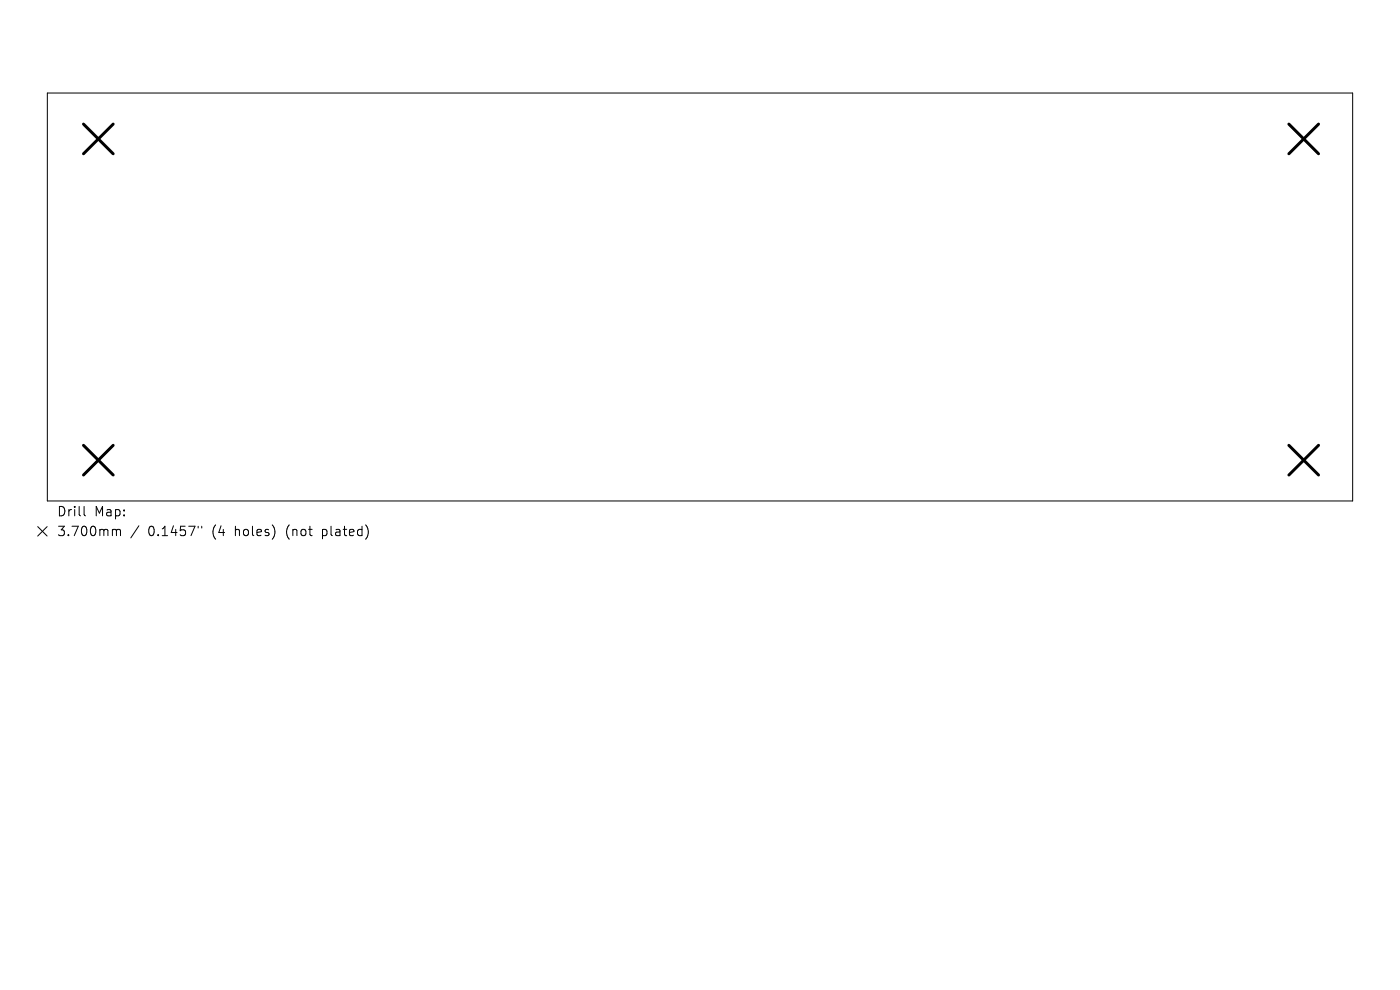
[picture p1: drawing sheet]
<svg xmlns="http://www.w3.org/2000/svg" width="297mm" height="210mm" viewBox="0 0 297 210" stroke-linecap="round" stroke-linejoin="round" font-family="sans-serif">
<defs><g id="words">
<g font-size="2.8">
<text x="12" y="109.8">Drill</text>
<text x="20" y="109.8">Map:</text>
<text x="12" y="114">3.700mm</text>
<text x="31.4" y="114">0.1457&quot;</text>
<text x="45.2" y="114">(4</text>
<text x="50.1" y="114">holes)</text>
<text x="61.2" y="114">(not</text>
<text x="69" y="114">plated)</text>
</g>
</g></defs>
<path d="M10 19.7h277v86.6h-277zM8 111.7l2 2M10 111.7l-2 2M17.8 107.4v1.7l.3 .3M24.1 112.3h.3l.3 .3M24.7 112.6l.3-.3 .5 .1 .1 1.2M24.7 112.6v1M29.5 111.5l-1.7 2.6M42 111.6v.4M42.8 111.6v.4" fill="none" stroke="#000" stroke-width=".21"/>
<path d="M17.7 26.3l6.3 6.3M24 26.3l-6.3 6.3M273.4 26.3l6.3 6.3M279.7 26.3l-6.3 6.3M17.7 94.5l6.3 6.3M24 94.5l-6.3 6.3M273.4 94.5l6.3 6.3M279.7 94.5l-6.3 6.3" fill="none" stroke="#000" stroke-width=".63"/>
<use href="#words"/>
</svg>
